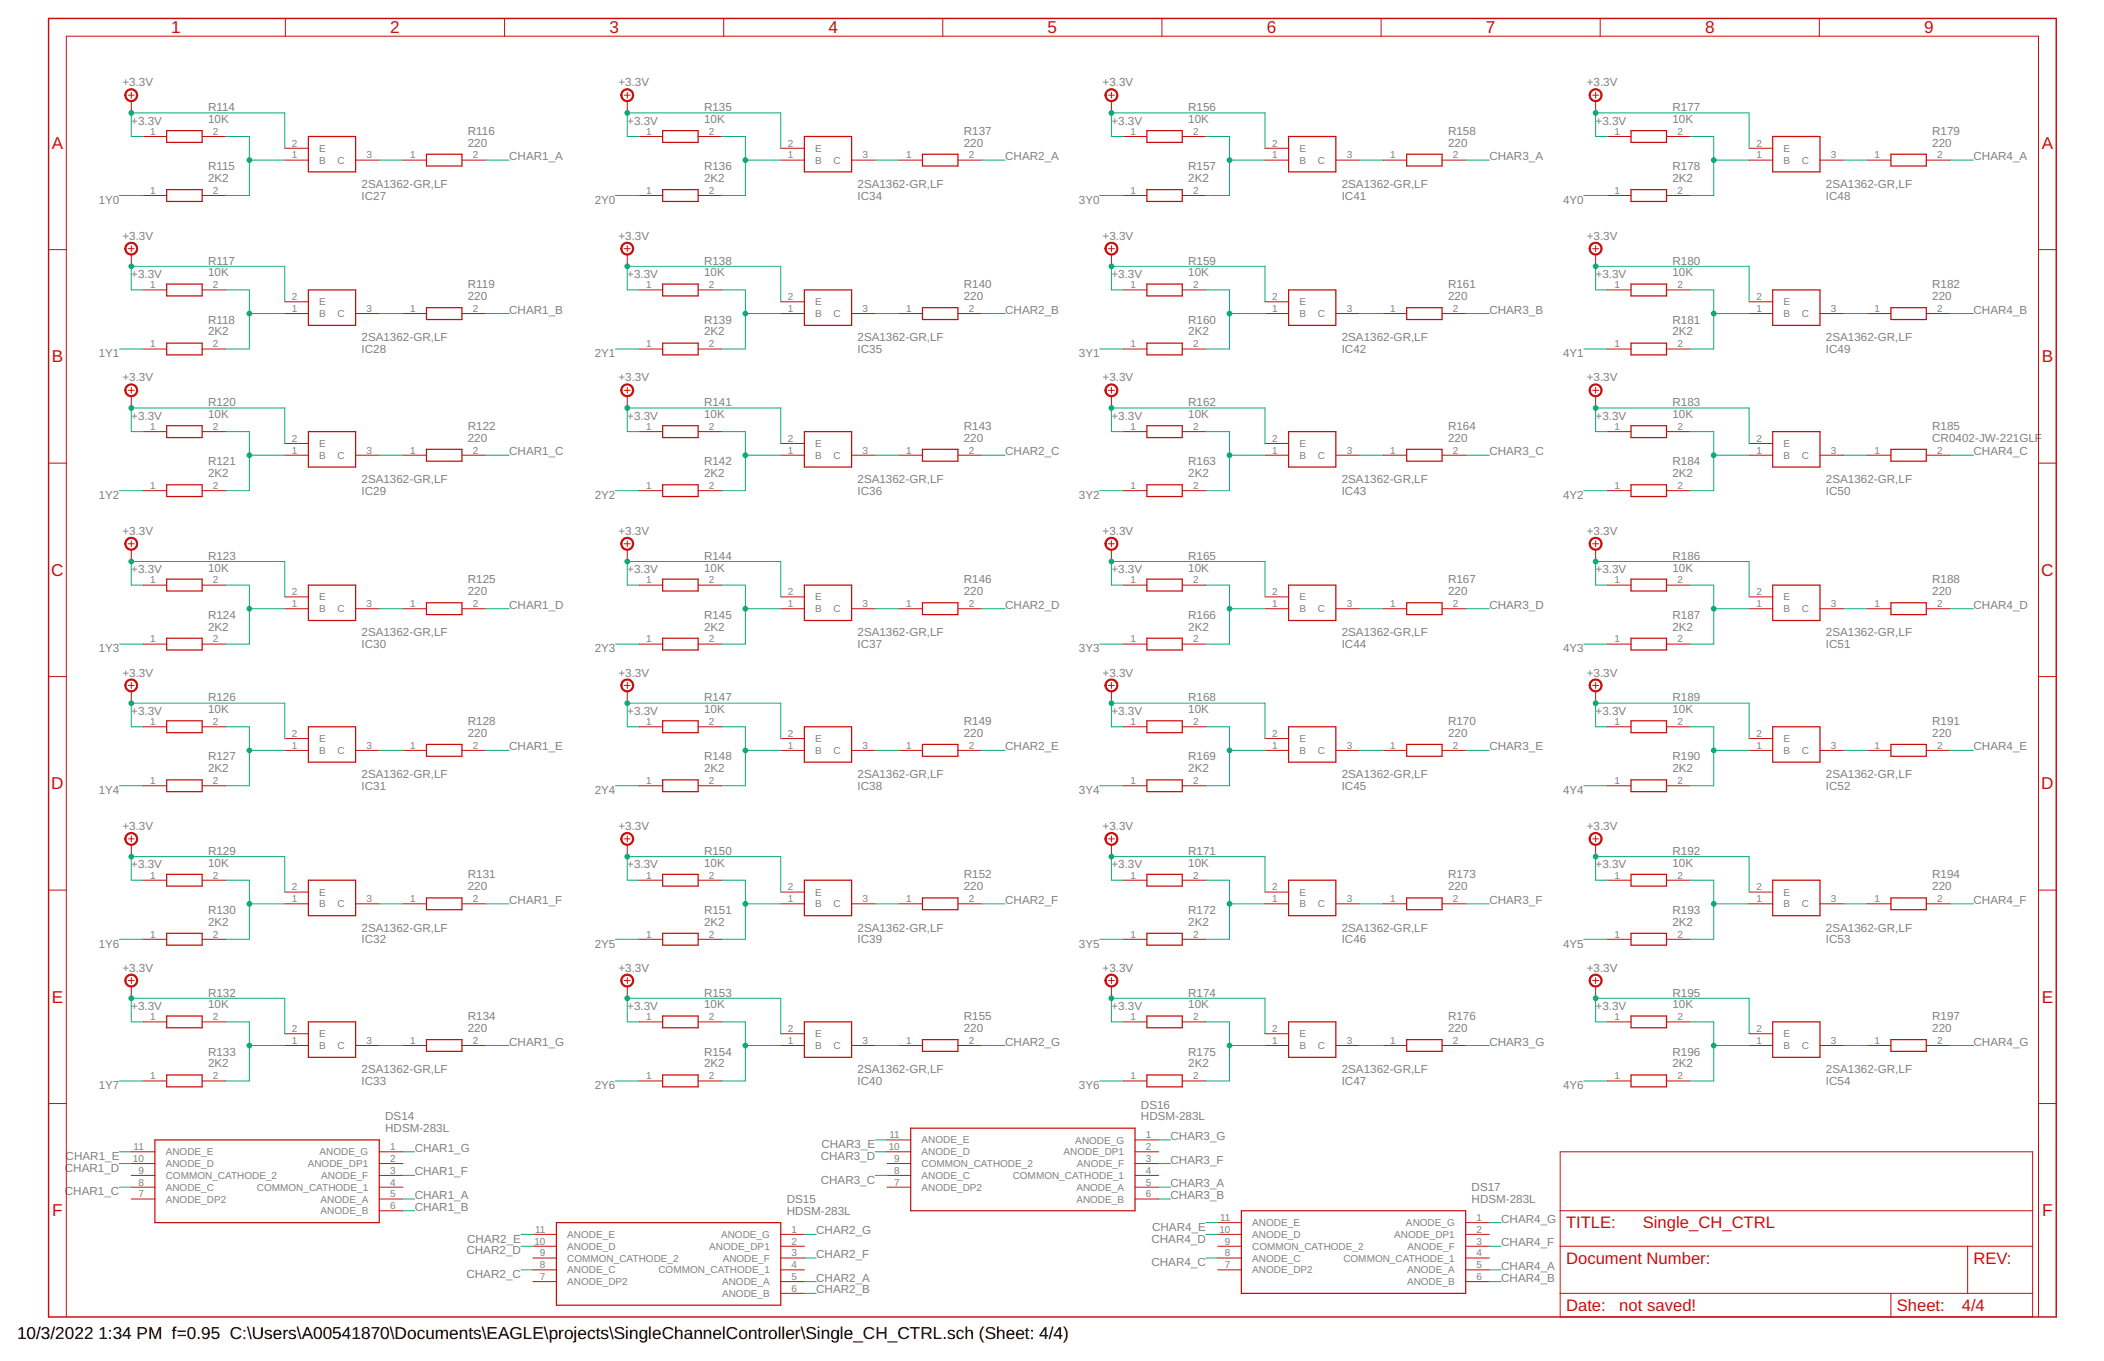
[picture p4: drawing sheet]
<svg xmlns="http://www.w3.org/2000/svg" width="432mm" height="279mm" viewBox="0 0 432 279" stroke-linecap="round" stroke-linejoin="round" font-family="sans-serif">
<defs><g id="words">
<g font-size="3.5" fill="#c90d0c">
<text x="35.1" y="6.9">1</text>
<text x="80.1" y="6.9">2</text>
<text x="125.1" y="6.9">3</text>
<text x="170" y="6.9">4</text>
<text x="215" y="6.9">5</text>
<text x="260" y="6.9">6</text>
<text x="305" y="6.9">7</text>
<text x="349.9" y="6.9">8</text>
<text x="394.9" y="6.9">9</text>
<text x="10.6" y="30.6">A</text>
<text x="419" y="30.6">A</text>
<text x="10.6" y="74.4">B</text>
<text x="419" y="74.4">B</text>
<text x="10.5" y="118.2">C</text>
<text x="418.9" y="118.2">C</text>
<text x="10.5" y="162.1">D</text>
<text x="418.9" y="162.1">D</text>
<text x="10.6" y="205.9">E</text>
<text x="419" y="205.9">E</text>
<text x="10.7" y="249.7">F</text>
<text x="419.1" y="249.7">F</text>
</g>
<g font-size="3.5">
<text x="3.5" y="274.9">10/3/2022</text>
<text x="20.2" y="274.9">1:34 PM f=0.95 C:\Users\A00541870\Documents\EAGLE\projects\SingleChannelController\Single_CH_CTRL.sch (Sheet: 4/4)</text>
</g>
<g font-size="3.4" fill="#c90d0c">
<text x="321.4" y="252.2">TITLE:</text>
<text x="337.2" y="252.2">Single_CH_CTRL</text>
<text x="321.4" y="259.5">Document Number:</text>
<text x="405" y="259.5">REV:</text>
<text x="321.4" y="269.2">Date:</text>
<text x="332.3" y="269.2">not saved!</text>
<text x="389.3" y="269.2">Sheet:</text>
<text x="402.6" y="269.2">4/4</text>
</g>
<g font-size="2.4" fill="#808080">
<text x="25.1" y="17.7">+3.3V</text>
<text x="126.9" y="17.7">+3.3V</text>
<text x="226.3" y="17.7">+3.3V</text>
<text x="325.7" y="17.7">+3.3V</text>
<text x="42.7" y="22.8">R114</text>
<text x="144.5" y="22.8">R135</text>
<text x="243.9" y="22.8">R156</text>
<text x="343.2" y="22.8">R177</text>
<text x="26.9" y="25.6">+3.3V</text>
<text x="42.7" y="25.2">10K</text>
<text x="96" y="27.7">R116</text>
<text x="128.7" y="25.6">+3.3V</text>
<text x="144.5" y="25.2">10K</text>
<text x="197.8" y="27.7">R137</text>
<text x="228.1" y="25.6">+3.3V</text>
<text x="243.9" y="25.2">10K</text>
<text x="297.2" y="27.7">R158</text>
<text x="327.5" y="25.6">+3.3V</text>
<text x="343.2" y="25.2">10K</text>
<text x="396.5" y="27.7">R179</text>
<text x="42.7" y="34.9">R115</text>
<text x="96" y="30.1">220</text>
<text x="104.5" y="32.9">CHAR1_A</text>
<text x="144.5" y="34.9">R136</text>
<text x="197.8" y="30.1">220</text>
<text x="206.3" y="32.9">CHAR2_A</text>
<text x="243.9" y="34.9">R157</text>
<text x="297.2" y="30.1">220</text>
<text x="305.7" y="32.9">CHAR3_A</text>
<text x="343.2" y="34.9">R178</text>
<text x="396.5" y="30.1">220</text>
<text x="405" y="32.9">CHAR4_A</text>
<text x="20.3" y="41.8">1Y0</text>
<text x="42.7" y="37.4">2K2</text>
<text x="74.2" y="38.6">2SA1362-GR,LF</text>
<text x="74.2" y="41">IC27</text>
<text x="122.1" y="41.8">2Y0</text>
<text x="144.5" y="37.4">2K2</text>
<text x="176" y="38.6">2SA1362-GR,LF</text>
<text x="176" y="41">IC34</text>
<text x="221.4" y="41.8">3Y0</text>
<text x="243.9" y="37.4">2K2</text>
<text x="275.4" y="38.6">2SA1362-GR,LF</text>
<text x="275.4" y="41">IC41</text>
<text x="320.8" y="41.8">4Y0</text>
<text x="343.2" y="37.4">2K2</text>
<text x="374.7" y="38.6">2SA1362-GR,LF</text>
<text x="374.7" y="41">IC48</text>
<text x="25.1" y="49.2">+3.3V</text>
<text x="126.9" y="49.2">+3.3V</text>
<text x="226.3" y="49.2">+3.3V</text>
<text x="325.7" y="49.2">+3.3V</text>
<text x="26.9" y="57.1">+3.3V</text>
<text x="42.7" y="56.7">10K</text>
<text x="42.7" y="54.3">R117</text>
<text x="96" y="59.2">R119</text>
<text x="128.7" y="57.1">+3.3V</text>
<text x="144.5" y="56.7">10K</text>
<text x="144.5" y="54.3">R138</text>
<text x="197.8" y="59.2">R140</text>
<text x="228.1" y="57.1">+3.3V</text>
<text x="243.9" y="56.7">10K</text>
<text x="243.9" y="54.3">R159</text>
<text x="297.2" y="59.2">R161</text>
<text x="327.5" y="57.1">+3.3V</text>
<text x="343.2" y="56.7">10K</text>
<text x="343.2" y="54.3">R180</text>
<text x="396.5" y="59.2">R182</text>
<text x="96" y="61.6">220</text>
<text x="104.5" y="64.4">CHAR1_B</text>
<text x="197.8" y="61.6">220</text>
<text x="206.3" y="64.4">CHAR2_B</text>
<text x="297.2" y="61.6">220</text>
<text x="305.7" y="64.4">CHAR3_B</text>
<text x="396.5" y="61.6">220</text>
<text x="405" y="64.4">CHAR4_B</text>
<text x="42.7" y="68.9">2K2</text>
<text x="42.7" y="66.4">R118</text>
<text x="74.2" y="70.1">2SA1362-GR,LF</text>
<text x="144.5" y="68.9">2K2</text>
<text x="144.5" y="66.4">R139</text>
<text x="176" y="70.1">2SA1362-GR,LF</text>
<text x="243.9" y="68.9">2K2</text>
<text x="243.9" y="66.4">R160</text>
<text x="275.4" y="70.1">2SA1362-GR,LF</text>
<text x="343.2" y="68.9">2K2</text>
<text x="343.2" y="66.4">R181</text>
<text x="374.7" y="70.1">2SA1362-GR,LF</text>
<text x="20.3" y="73.3">1Y1</text>
<text x="74.2" y="72.5">IC28</text>
<text x="122.1" y="73.3">2Y1</text>
<text x="176" y="72.5">IC35</text>
<text x="221.4" y="73.3">3Y1</text>
<text x="275.4" y="72.5">IC42</text>
<text x="320.8" y="73.3">4Y1</text>
<text x="374.7" y="72.5">IC49</text>
<text x="25.1" y="78.3">+3.3V</text>
<text x="42.7" y="83.4">R120</text>
<text x="126.9" y="78.3">+3.3V</text>
<text x="144.5" y="83.4">R141</text>
<text x="226.3" y="78.3">+3.3V</text>
<text x="243.9" y="83.4">R162</text>
<text x="325.7" y="78.3">+3.3V</text>
<text x="343.2" y="83.4">R183</text>
<text x="26.9" y="86.2">+3.3V</text>
<text x="42.7" y="85.8">10K</text>
<text x="96" y="88.2">R122</text>
<text x="128.7" y="86.2">+3.3V</text>
<text x="144.5" y="85.8">10K</text>
<text x="197.8" y="88.2">R143</text>
<text x="228.1" y="86.2">+3.3V</text>
<text x="243.9" y="85.8">10K</text>
<text x="297.2" y="88.2">R164</text>
<text x="327.5" y="86.2">+3.3V</text>
<text x="343.2" y="85.8">10K</text>
<text x="396.5" y="88.2">R185</text>
<text x="42.7" y="95.5">R121</text>
<text x="96" y="90.7">220</text>
<text x="104.5" y="93.5">CHAR1_C</text>
<text x="144.5" y="95.5">R142</text>
<text x="197.8" y="90.7">220</text>
<text x="206.3" y="93.5">CHAR2_C</text>
<text x="243.9" y="95.5">R163</text>
<text x="297.2" y="90.7">220</text>
<text x="305.7" y="93.5">CHAR3_C</text>
<text x="343.2" y="95.5">R184</text>
<text x="396.5" y="90.7">CR0402-JW-221GLF</text>
<text x="405" y="93.5">CHAR4_C</text>
<text x="42.7" y="97.9">2K2</text>
<text x="74.2" y="99.2">2SA1362-GR,LF</text>
<text x="74.2" y="101.6">IC29</text>
<text x="144.5" y="97.9">2K2</text>
<text x="176" y="99.2">2SA1362-GR,LF</text>
<text x="176" y="101.6">IC36</text>
<text x="243.9" y="97.9">2K2</text>
<text x="275.4" y="99.2">2SA1362-GR,LF</text>
<text x="275.4" y="101.6">IC43</text>
<text x="343.2" y="97.9">2K2</text>
<text x="374.7" y="99.2">2SA1362-GR,LF</text>
<text x="374.7" y="101.6">IC50</text>
<text x="20.3" y="102.4">1Y2</text>
<text x="122.1" y="102.4">2Y2</text>
<text x="221.4" y="102.4">3Y2</text>
<text x="320.8" y="102.4">4Y2</text>
<text x="25.1" y="109.8">+3.3V</text>
<text x="126.9" y="109.8">+3.3V</text>
<text x="226.3" y="109.8">+3.3V</text>
<text x="325.7" y="109.8">+3.3V</text>
<text x="26.9" y="117.7">+3.3V</text>
<text x="42.7" y="117.3">10K</text>
<text x="42.7" y="114.9">R123</text>
<text x="96" y="119.7">R125</text>
<text x="128.7" y="117.7">+3.3V</text>
<text x="144.5" y="117.3">10K</text>
<text x="144.5" y="114.9">R144</text>
<text x="197.8" y="119.7">R146</text>
<text x="228.1" y="117.7">+3.3V</text>
<text x="243.9" y="117.3">10K</text>
<text x="243.9" y="114.9">R165</text>
<text x="297.2" y="119.7">R167</text>
<text x="327.5" y="117.7">+3.3V</text>
<text x="343.2" y="117.3">10K</text>
<text x="343.2" y="114.9">R186</text>
<text x="396.5" y="119.7">R188</text>
<text x="96" y="122.2">220</text>
<text x="104.5" y="125">CHAR1_D</text>
<text x="197.8" y="122.2">220</text>
<text x="206.3" y="125">CHAR2_D</text>
<text x="297.2" y="122.2">220</text>
<text x="305.7" y="125">CHAR3_D</text>
<text x="396.5" y="122.2">220</text>
<text x="405" y="125">CHAR4_D</text>
<text x="42.7" y="129.4">2K2</text>
<text x="42.7" y="127">R124</text>
<text x="74.2" y="130.7">2SA1362-GR,LF</text>
<text x="144.5" y="129.4">2K2</text>
<text x="144.5" y="127">R145</text>
<text x="176" y="130.7">2SA1362-GR,LF</text>
<text x="243.9" y="129.4">2K2</text>
<text x="243.9" y="127">R166</text>
<text x="275.4" y="130.7">2SA1362-GR,LF</text>
<text x="343.2" y="129.4">2K2</text>
<text x="343.2" y="127">R187</text>
<text x="374.7" y="130.7">2SA1362-GR,LF</text>
<text x="20.3" y="133.9">1Y3</text>
<text x="74.2" y="133.1">IC30</text>
<text x="122.1" y="133.9">2Y3</text>
<text x="176" y="133.1">IC37</text>
<text x="221.4" y="133.9">3Y3</text>
<text x="275.4" y="133.1">IC44</text>
<text x="320.8" y="133.9">4Y3</text>
<text x="374.7" y="133.1">IC51</text>
<text x="25.1" y="138.9">+3.3V</text>
<text x="42.7" y="144">R126</text>
<text x="126.9" y="138.9">+3.3V</text>
<text x="144.5" y="144">R147</text>
<text x="226.3" y="138.9">+3.3V</text>
<text x="243.9" y="144">R168</text>
<text x="325.7" y="138.9">+3.3V</text>
<text x="343.2" y="144">R189</text>
<text x="26.9" y="146.8">+3.3V</text>
<text x="42.7" y="146.4">10K</text>
<text x="96" y="148.8">R128</text>
<text x="128.7" y="146.8">+3.3V</text>
<text x="144.5" y="146.4">10K</text>
<text x="197.8" y="148.8">R149</text>
<text x="228.1" y="146.8">+3.3V</text>
<text x="243.9" y="146.4">10K</text>
<text x="297.2" y="148.8">R170</text>
<text x="327.5" y="146.8">+3.3V</text>
<text x="343.2" y="146.4">10K</text>
<text x="396.5" y="148.8">R191</text>
<text x="96" y="151.3">220</text>
<text x="104.5" y="154">CHAR1_E</text>
<text x="197.8" y="151.3">220</text>
<text x="206.3" y="154">CHAR2_E</text>
<text x="297.2" y="151.3">220</text>
<text x="305.7" y="154">CHAR3_E</text>
<text x="396.5" y="151.3">220</text>
<text x="405" y="154">CHAR4_E</text>
<text x="42.7" y="158.5">2K2</text>
<text x="42.7" y="156.1">R127</text>
<text x="74.2" y="159.7">2SA1362-GR,LF</text>
<text x="144.5" y="158.5">2K2</text>
<text x="144.5" y="156.1">R148</text>
<text x="176" y="159.7">2SA1362-GR,LF</text>
<text x="243.9" y="158.5">2K2</text>
<text x="243.9" y="156.1">R169</text>
<text x="275.4" y="159.7">2SA1362-GR,LF</text>
<text x="343.2" y="158.5">2K2</text>
<text x="343.2" y="156.1">R190</text>
<text x="374.7" y="159.7">2SA1362-GR,LF</text>
<text x="20.3" y="163">1Y4</text>
<text x="74.2" y="162.2">IC31</text>
<text x="122.1" y="163">2Y4</text>
<text x="176" y="162.2">IC38</text>
<text x="221.4" y="163">3Y4</text>
<text x="275.4" y="162.2">IC45</text>
<text x="320.8" y="163">4Y4</text>
<text x="374.7" y="162.2">IC52</text>
<text x="25.1" y="170.4">+3.3V</text>
<text x="126.9" y="170.4">+3.3V</text>
<text x="226.3" y="170.4">+3.3V</text>
<text x="325.7" y="170.4">+3.3V</text>
<text x="26.9" y="178.3">+3.3V</text>
<text x="42.7" y="177.9">10K</text>
<text x="42.7" y="175.5">R129</text>
<text x="128.7" y="178.3">+3.3V</text>
<text x="144.5" y="177.9">10K</text>
<text x="144.5" y="175.5">R150</text>
<text x="228.1" y="178.3">+3.3V</text>
<text x="243.9" y="177.9">10K</text>
<text x="243.9" y="175.5">R171</text>
<text x="327.5" y="178.3">+3.3V</text>
<text x="343.2" y="177.9">10K</text>
<text x="343.2" y="175.5">R192</text>
<text x="96" y="182.8">220</text>
<text x="96" y="180.3">R131</text>
<text x="104.5" y="185.5">CHAR1_F</text>
<text x="197.8" y="182.8">220</text>
<text x="197.8" y="180.3">R152</text>
<text x="206.3" y="185.5">CHAR2_F</text>
<text x="297.2" y="182.8">220</text>
<text x="297.2" y="180.3">R173</text>
<text x="305.7" y="185.5">CHAR3_F</text>
<text x="396.5" y="182.8">220</text>
<text x="396.5" y="180.3">R194</text>
<text x="405" y="185.5">CHAR4_F</text>
<text x="42.7" y="190">2K2</text>
<text x="42.7" y="187.6">R130</text>
<text x="74.2" y="191.2">2SA1362-GR,LF</text>
<text x="144.5" y="190">2K2</text>
<text x="144.5" y="187.6">R151</text>
<text x="176" y="191.2">2SA1362-GR,LF</text>
<text x="243.9" y="190">2K2</text>
<text x="243.9" y="187.6">R172</text>
<text x="275.4" y="191.2">2SA1362-GR,LF</text>
<text x="343.2" y="190">2K2</text>
<text x="343.2" y="187.6">R193</text>
<text x="374.7" y="191.2">2SA1362-GR,LF</text>
<text x="20.3" y="194.5">1Y6</text>
<text x="74.2" y="193.7">IC32</text>
<text x="122.1" y="194.5">2Y5</text>
<text x="176" y="193.7">IC39</text>
<text x="221.4" y="194.5">3Y5</text>
<text x="275.4" y="193.7">IC46</text>
<text x="320.8" y="194.5">4Y5</text>
<text x="374.7" y="193.7">IC53</text>
<text x="25.1" y="199.5">+3.3V</text>
<text x="126.9" y="199.5">+3.3V</text>
<text x="226.3" y="199.5">+3.3V</text>
<text x="325.7" y="199.5">+3.3V</text>
<text x="26.9" y="207.4">+3.3V</text>
<text x="42.7" y="207">10K</text>
<text x="42.7" y="204.6">R132</text>
<text x="96" y="209.4">R134</text>
<text x="128.7" y="207.4">+3.3V</text>
<text x="144.5" y="207">10K</text>
<text x="144.5" y="204.6">R153</text>
<text x="197.8" y="209.4">R155</text>
<text x="228.1" y="207.4">+3.3V</text>
<text x="243.9" y="207">10K</text>
<text x="243.9" y="204.6">R174</text>
<text x="297.2" y="209.4">R176</text>
<text x="327.5" y="207.4">+3.3V</text>
<text x="343.2" y="207">10K</text>
<text x="343.2" y="204.6">R195</text>
<text x="396.5" y="209.4">R197</text>
<text x="96" y="211.8">220</text>
<text x="104.5" y="214.6">CHAR1_G</text>
<text x="197.8" y="211.8">220</text>
<text x="206.3" y="214.6">CHAR2_G</text>
<text x="297.2" y="211.8">220</text>
<text x="305.7" y="214.6">CHAR3_G</text>
<text x="396.5" y="211.8">220</text>
<text x="405" y="214.6">CHAR4_G</text>
<text x="42.7" y="219.1">2K2</text>
<text x="42.7" y="216.7">R133</text>
<text x="74.2" y="220.3">2SA1362-GR,LF</text>
<text x="144.5" y="219.1">2K2</text>
<text x="144.5" y="216.7">R154</text>
<text x="176" y="220.3">2SA1362-GR,LF</text>
<text x="243.9" y="219.1">2K2</text>
<text x="243.9" y="216.7">R175</text>
<text x="275.4" y="220.3">2SA1362-GR,LF</text>
<text x="343.2" y="219.1">2K2</text>
<text x="343.2" y="216.7">R196</text>
<text x="374.7" y="220.3">2SA1362-GR,LF</text>
<text x="20.3" y="223.6">1Y7</text>
<text x="74.2" y="222.7">IC33</text>
<text x="122.1" y="223.6">2Y6</text>
<text x="176" y="222.7">IC40</text>
<text x="221.4" y="223.6">3Y6</text>
<text x="234.2" y="227.6">DS16</text>
<text x="275.4" y="222.7">IC47</text>
<text x="320.8" y="223.6">4Y6</text>
<text x="374.7" y="222.7">IC54</text>
<text x="79" y="232.4">HDSM-283L</text>
<text x="79" y="230">DS14</text>
<text x="234.2" y="230">HDSM-283L</text>
<text x="13.5" y="238.1">CHAR1_E</text>
<text x="85.1" y="236.4">CHAR1_G</text>
<text x="168.4" y="238.1">CHAR3_D</text>
<text x="168.6" y="235.7">CHAR3_E</text>
<text x="240.2" y="238.9">CHAR3_F</text>
<text x="240.2" y="234">CHAR3_G</text>
<text x="13.3" y="245.4">CHAR1_C</text>
<text x="13.3" y="240.6">CHAR1_D</text>
<text x="85.1" y="241.3">CHAR1_F</text>
<text x="168.4" y="243">CHAR3_C</text>
<text x="240.2" y="243.7">CHAR3_A</text>
<text x="302" y="244.6">DS17</text>
<text x="85.1" y="246.1">CHAR1_A</text>
<text x="85.1" y="248.6">CHAR1_B</text>
<text x="161.4" y="249.4">HDSM-283L</text>
<text x="161.4" y="247">DS15</text>
<text x="240.2" y="246.1">CHAR3_B</text>
<text x="302" y="247">HDSM-283L</text>
<text x="308.1" y="251">CHAR4_G</text>
<text x="95.7" y="257.5">CHAR2_D</text>
<text x="95.9" y="255.1">CHAR2_E</text>
<text x="167.5" y="253.4">CHAR2_G</text>
<text x="236.3" y="255.1">CHAR4_D</text>
<text x="236.4" y="252.7">CHAR4_E</text>
<text x="308.1" y="255.8">CHAR4_F</text>
<text x="95.7" y="262.4">CHAR2_C</text>
<text x="167.5" y="263.1">CHAR2_A</text>
<text x="167.5" y="258.3">CHAR2_F</text>
<text x="236.3" y="259.9">CHAR4_C</text>
<text x="308.1" y="260.7">CHAR4_A</text>
<text x="308.1" y="263.1">CHAR4_B</text>
<text x="167.5" y="265.5">CHAR2_B</text>
</g>
<g font-size="2.1" fill="#808080">
<text x="30.8" y="27.7">1</text>
<text x="43.7" y="27.7">2</text>
<text x="132.6" y="27.7">1</text>
<text x="145.5" y="27.7">2</text>
<text x="232" y="27.7">1</text>
<text x="244.9" y="27.7">2</text>
<text x="331.4" y="27.7">1</text>
<text x="344.2" y="27.7">2</text>
<text x="59.9" y="32.5">1</text>
<text x="59.9" y="30.1">2</text>
<text x="65.5" y="33.6">B</text>
<text x="65.5" y="31.2">E</text>
<text x="69.3" y="33.6">C</text>
<text x="75.2" y="32.5">3</text>
<text x="84.2" y="32.5">1</text>
<text x="97" y="32.5">2</text>
<text x="161.7" y="32.5">1</text>
<text x="161.7" y="30.1">2</text>
<text x="167.3" y="33.6">B</text>
<text x="167.3" y="31.2">E</text>
<text x="171.1" y="33.6">C</text>
<text x="177" y="32.5">3</text>
<text x="185.9" y="32.5">1</text>
<text x="198.8" y="32.5">2</text>
<text x="261.1" y="32.5">1</text>
<text x="261.1" y="30.1">2</text>
<text x="266.7" y="33.6">B</text>
<text x="266.7" y="31.2">E</text>
<text x="270.4" y="33.6">C</text>
<text x="276.4" y="32.5">3</text>
<text x="285.3" y="32.5">1</text>
<text x="298.2" y="32.5">2</text>
<text x="360.5" y="32.5">1</text>
<text x="360.5" y="30.1">2</text>
<text x="366.1" y="33.6">B</text>
<text x="366.1" y="31.2">E</text>
<text x="369.8" y="33.6">C</text>
<text x="375.7" y="32.5">3</text>
<text x="384.7" y="32.5">1</text>
<text x="397.6" y="32.5">2</text>
<text x="30.8" y="39.8">1</text>
<text x="43.7" y="39.8">2</text>
<text x="132.6" y="39.8">1</text>
<text x="145.5" y="39.8">2</text>
<text x="232" y="39.8">1</text>
<text x="244.9" y="39.8">2</text>
<text x="331.4" y="39.8">1</text>
<text x="344.2" y="39.8">2</text>
<text x="30.8" y="59.2">1</text>
<text x="43.7" y="59.2">2</text>
<text x="132.6" y="59.2">1</text>
<text x="145.5" y="59.2">2</text>
<text x="232" y="59.2">1</text>
<text x="244.9" y="59.2">2</text>
<text x="331.4" y="59.2">1</text>
<text x="344.2" y="59.2">2</text>
<text x="59.9" y="64">1</text>
<text x="59.9" y="61.6">2</text>
<text x="65.5" y="65.1">B</text>
<text x="65.5" y="62.7">E</text>
<text x="69.3" y="65.1">C</text>
<text x="75.2" y="64">3</text>
<text x="84.2" y="64">1</text>
<text x="97" y="64">2</text>
<text x="161.7" y="64">1</text>
<text x="161.7" y="61.6">2</text>
<text x="167.3" y="65.1">B</text>
<text x="167.3" y="62.7">E</text>
<text x="171.1" y="65.1">C</text>
<text x="177" y="64">3</text>
<text x="185.9" y="64">1</text>
<text x="198.8" y="64">2</text>
<text x="261.1" y="64">1</text>
<text x="261.1" y="61.6">2</text>
<text x="266.7" y="65.1">B</text>
<text x="266.7" y="62.7">E</text>
<text x="270.4" y="65.1">C</text>
<text x="276.4" y="64">3</text>
<text x="285.3" y="64">1</text>
<text x="298.2" y="64">2</text>
<text x="360.5" y="64">1</text>
<text x="360.5" y="61.6">2</text>
<text x="366.1" y="65.1">B</text>
<text x="366.1" y="62.7">E</text>
<text x="369.8" y="65.1">C</text>
<text x="375.7" y="64">3</text>
<text x="384.7" y="64">1</text>
<text x="397.6" y="64">2</text>
<text x="30.8" y="71.3">1</text>
<text x="43.7" y="71.3">2</text>
<text x="132.6" y="71.3">1</text>
<text x="145.5" y="71.3">2</text>
<text x="232" y="71.3">1</text>
<text x="244.9" y="71.3">2</text>
<text x="331.4" y="71.3">1</text>
<text x="344.2" y="71.3">2</text>
<text x="30.8" y="88.3">1</text>
<text x="43.7" y="88.3">2</text>
<text x="132.6" y="88.3">1</text>
<text x="145.5" y="88.3">2</text>
<text x="232" y="88.3">1</text>
<text x="244.9" y="88.3">2</text>
<text x="331.4" y="88.3">1</text>
<text x="344.2" y="88.3">2</text>
<text x="59.9" y="93.1">1</text>
<text x="59.9" y="90.7">2</text>
<text x="65.5" y="94.2">B</text>
<text x="65.5" y="91.8">E</text>
<text x="69.3" y="94.2">C</text>
<text x="75.2" y="93.1">3</text>
<text x="84.2" y="93.1">1</text>
<text x="97" y="93.1">2</text>
<text x="161.7" y="93.1">1</text>
<text x="161.7" y="90.7">2</text>
<text x="167.3" y="94.2">B</text>
<text x="167.3" y="91.8">E</text>
<text x="171.1" y="94.2">C</text>
<text x="177" y="93.1">3</text>
<text x="185.9" y="93.1">1</text>
<text x="198.8" y="93.1">2</text>
<text x="261.1" y="93.1">1</text>
<text x="261.1" y="90.7">2</text>
<text x="266.7" y="94.2">B</text>
<text x="266.7" y="91.8">E</text>
<text x="270.4" y="94.2">C</text>
<text x="276.4" y="93.1">3</text>
<text x="285.3" y="93.1">1</text>
<text x="298.2" y="93.1">2</text>
<text x="360.5" y="93.1">1</text>
<text x="360.5" y="90.7">2</text>
<text x="366.1" y="94.2">B</text>
<text x="366.1" y="91.8">E</text>
<text x="369.8" y="94.2">C</text>
<text x="375.7" y="93.1">3</text>
<text x="384.7" y="93.1">1</text>
<text x="397.6" y="93.1">2</text>
<text x="30.8" y="100.4">1</text>
<text x="43.7" y="100.4">2</text>
<text x="132.6" y="100.4">1</text>
<text x="145.5" y="100.4">2</text>
<text x="232" y="100.4">1</text>
<text x="244.9" y="100.4">2</text>
<text x="331.4" y="100.4">1</text>
<text x="344.2" y="100.4">2</text>
<text x="30.8" y="119.8">1</text>
<text x="43.7" y="119.8">2</text>
<text x="132.6" y="119.8">1</text>
<text x="145.5" y="119.8">2</text>
<text x="232" y="119.8">1</text>
<text x="244.9" y="119.8">2</text>
<text x="331.4" y="119.8">1</text>
<text x="344.2" y="119.8">2</text>
<text x="59.9" y="124.6">1</text>
<text x="59.9" y="122.2">2</text>
<text x="65.5" y="125.7">B</text>
<text x="65.5" y="123.3">E</text>
<text x="69.3" y="125.7">C</text>
<text x="75.2" y="124.6">3</text>
<text x="84.2" y="124.6">1</text>
<text x="97" y="124.6">2</text>
<text x="161.7" y="124.6">1</text>
<text x="161.7" y="122.2">2</text>
<text x="167.3" y="125.7">B</text>
<text x="167.3" y="123.3">E</text>
<text x="171.1" y="125.7">C</text>
<text x="177" y="124.6">3</text>
<text x="185.9" y="124.6">1</text>
<text x="198.8" y="124.6">2</text>
<text x="261.1" y="124.6">1</text>
<text x="261.1" y="122.2">2</text>
<text x="266.7" y="125.7">B</text>
<text x="266.7" y="123.3">E</text>
<text x="270.4" y="125.7">C</text>
<text x="276.4" y="124.6">3</text>
<text x="285.3" y="124.6">1</text>
<text x="298.2" y="124.6">2</text>
<text x="360.5" y="124.6">1</text>
<text x="360.5" y="122.2">2</text>
<text x="366.1" y="125.7">B</text>
<text x="366.1" y="123.3">E</text>
<text x="369.8" y="125.7">C</text>
<text x="375.7" y="124.6">3</text>
<text x="384.7" y="124.6">1</text>
<text x="397.6" y="124.6">2</text>
<text x="30.8" y="131.9">1</text>
<text x="43.7" y="131.9">2</text>
<text x="132.6" y="131.9">1</text>
<text x="145.5" y="131.9">2</text>
<text x="232" y="131.9">1</text>
<text x="244.9" y="131.9">2</text>
<text x="331.4" y="131.9">1</text>
<text x="344.2" y="131.9">2</text>
<text x="30.8" y="148.9">1</text>
<text x="43.7" y="148.9">2</text>
<text x="132.6" y="148.9">1</text>
<text x="145.5" y="148.9">2</text>
<text x="232" y="148.9">1</text>
<text x="244.9" y="148.9">2</text>
<text x="331.4" y="148.9">1</text>
<text x="344.2" y="148.9">2</text>
<text x="59.9" y="153.7">1</text>
<text x="59.9" y="151.3">2</text>
<text x="65.5" y="154.8">B</text>
<text x="65.5" y="152.4">E</text>
<text x="69.3" y="154.8">C</text>
<text x="75.2" y="153.7">3</text>
<text x="84.2" y="153.7">1</text>
<text x="97" y="153.7">2</text>
<text x="161.7" y="153.7">1</text>
<text x="161.7" y="151.3">2</text>
<text x="167.3" y="154.8">B</text>
<text x="167.3" y="152.4">E</text>
<text x="171.1" y="154.8">C</text>
<text x="177" y="153.7">3</text>
<text x="185.9" y="153.7">1</text>
<text x="198.8" y="153.7">2</text>
<text x="261.1" y="153.7">1</text>
<text x="261.1" y="151.3">2</text>
<text x="266.7" y="154.8">B</text>
<text x="266.7" y="152.4">E</text>
<text x="270.4" y="154.8">C</text>
<text x="276.4" y="153.7">3</text>
<text x="285.3" y="153.7">1</text>
<text x="298.2" y="153.7">2</text>
<text x="360.5" y="153.7">1</text>
<text x="360.5" y="151.3">2</text>
<text x="366.1" y="154.8">B</text>
<text x="366.1" y="152.4">E</text>
<text x="369.8" y="154.8">C</text>
<text x="375.7" y="153.7">3</text>
<text x="384.7" y="153.7">1</text>
<text x="397.6" y="153.7">2</text>
<text x="30.8" y="161">1</text>
<text x="43.7" y="161">2</text>
<text x="132.6" y="161">1</text>
<text x="145.5" y="161">2</text>
<text x="232" y="161">1</text>
<text x="244.9" y="161">2</text>
<text x="331.4" y="161">1</text>
<text x="344.2" y="161">2</text>
<text x="30.8" y="180.4">1</text>
<text x="43.7" y="180.4">2</text>
<text x="59.9" y="185.2">1</text>
<text x="59.9" y="182.8">2</text>
<text x="65.5" y="183.9">E</text>
<text x="75.2" y="185.2">3</text>
<text x="84.2" y="185.2">1</text>
<text x="97" y="185.2">2</text>
<text x="132.6" y="180.4">1</text>
<text x="145.5" y="180.4">2</text>
<text x="161.7" y="185.2">1</text>
<text x="161.7" y="182.8">2</text>
<text x="167.3" y="183.9">E</text>
<text x="177" y="185.2">3</text>
<text x="185.9" y="185.2">1</text>
<text x="198.8" y="185.2">2</text>
<text x="232" y="180.4">1</text>
<text x="244.9" y="180.4">2</text>
<text x="261.1" y="185.2">1</text>
<text x="261.1" y="182.8">2</text>
<text x="266.7" y="183.9">E</text>
<text x="276.4" y="185.2">3</text>
<text x="285.3" y="185.2">1</text>
<text x="298.2" y="185.2">2</text>
<text x="331.4" y="180.4">1</text>
<text x="344.2" y="180.4">2</text>
<text x="360.5" y="185.2">1</text>
<text x="360.5" y="182.8">2</text>
<text x="366.1" y="183.9">E</text>
<text x="375.7" y="185.2">3</text>
<text x="384.7" y="185.2">1</text>
<text x="397.6" y="185.2">2</text>
<text x="65.5" y="186.3">B</text>
<text x="69.3" y="186.3">C</text>
<text x="167.3" y="186.3">B</text>
<text x="171.1" y="186.3">C</text>
<text x="266.7" y="186.3">B</text>
<text x="270.4" y="186.3">C</text>
<text x="366.1" y="186.3">B</text>
<text x="369.8" y="186.3">C</text>
<text x="30.8" y="192.5">1</text>
<text x="43.7" y="192.5">2</text>
<text x="132.6" y="192.5">1</text>
<text x="145.5" y="192.5">2</text>
<text x="232" y="192.5">1</text>
<text x="244.9" y="192.5">2</text>
<text x="331.4" y="192.5">1</text>
<text x="344.2" y="192.5">2</text>
<text x="30.8" y="209.4">1</text>
<text x="43.7" y="209.4">2</text>
<text x="132.6" y="209.4">1</text>
<text x="145.5" y="209.4">2</text>
<text x="232" y="209.4">1</text>
<text x="244.9" y="209.4">2</text>
<text x="331.4" y="209.4">1</text>
<text x="344.2" y="209.4">2</text>
<text x="59.9" y="214.3">1</text>
<text x="59.9" y="211.9">2</text>
<text x="65.5" y="215.4">B</text>
<text x="65.5" y="212.9">E</text>
<text x="69.3" y="215.4">C</text>
<text x="75.2" y="214.3">3</text>
<text x="84.2" y="214.3">1</text>
<text x="97" y="214.3">2</text>
<text x="161.7" y="214.3">1</text>
<text x="161.7" y="211.9">2</text>
<text x="167.3" y="215.4">B</text>
<text x="167.3" y="212.9">E</text>
<text x="171.1" y="215.4">C</text>
<text x="177" y="214.3">3</text>
<text x="185.9" y="214.3">1</text>
<text x="198.8" y="214.3">2</text>
<text x="261.1" y="214.3">1</text>
<text x="261.1" y="211.9">2</text>
<text x="266.7" y="215.4">B</text>
<text x="266.7" y="212.9">E</text>
<text x="270.4" y="215.4">C</text>
<text x="276.4" y="214.3">3</text>
<text x="285.3" y="214.3">1</text>
<text x="298.2" y="214.3">2</text>
<text x="360.5" y="214.3">1</text>
<text x="360.5" y="211.9">2</text>
<text x="366.1" y="215.4">B</text>
<text x="366.1" y="212.9">E</text>
<text x="369.8" y="215.4">C</text>
<text x="375.7" y="214.3">3</text>
<text x="384.7" y="214.3">1</text>
<text x="397.6" y="214.3">2</text>
<text x="30.8" y="221.6">1</text>
<text x="43.7" y="221.6">2</text>
<text x="132.6" y="221.6">1</text>
<text x="145.5" y="221.6">2</text>
<text x="232" y="221.6">1</text>
<text x="244.9" y="221.6">2</text>
<text x="331.4" y="221.6">1</text>
<text x="344.2" y="221.6">2</text>
<text x="182.5" y="233.7">11</text>
<text x="235.2" y="233.7">1</text>
<text x="27.3" y="238.5">10</text>
<text x="27.4" y="236.1">11</text>
<text x="34" y="239.6">ANODE_D</text>
<text x="34" y="237.2">ANODE_E</text>
<text x="63.2" y="239.6">ANODE_DP1</text>
<text x="65.6" y="237.2">ANODE_G</text>
<text x="80.1" y="236.1">1</text>
<text x="80.1" y="238.5">2</text>
<text x="182.4" y="236.1">10</text>
<text x="183.5" y="238.5">9</text>
<text x="189.1" y="239.6">COMMON_CATHODE_2</text>
<text x="189.1" y="237.2">ANODE_D</text>
<text x="189.1" y="234.7">ANODE_E</text>
<text x="218.3" y="237.2">ANODE_DP1</text>
<text x="220.7" y="234.8">ANODE_G</text>
<text x="221" y="239.6">ANODE_F</text>
<text x="235.2" y="236.1">2</text>
<text x="235.2" y="238.5">3</text>
<text x="28.4" y="245.8">7</text>
<text x="28.4" y="243.4">8</text>
<text x="28.4" y="241">9</text>
<text x="34" y="244.4">ANODE_C</text>
<text x="34" y="242">COMMON_CATHODE_2</text>
<text x="52.7" y="244.4">COMMON_CATHODE_1</text>
<text x="65.9" y="242">ANODE_F</text>
<text x="80.1" y="241">3</text>
<text x="80.1" y="243.4">4</text>
<text x="80.1" y="245.8">5</text>
<text x="183.5" y="243.4">7</text>
<text x="183.5" y="241">8</text>
<text x="189.1" y="244.4">ANODE_DP2</text>
<text x="189.1" y="242">ANODE_C</text>
<text x="207.8" y="242">COMMON_CATHODE_1</text>
<text x="220.9" y="244.4">ANODE_A</text>
<text x="235.2" y="241">4</text>
<text x="235.2" y="243.4">5</text>
<text x="235.2" y="245.8">6</text>
<text x="34" y="246.9">ANODE_DP2</text>
<text x="65.8" y="246.9">ANODE_A</text>
<text x="65.8" y="249.3">ANODE_B</text>
<text x="80.1" y="248.2">6</text>
<text x="220.9" y="246.9">ANODE_B</text>
<text x="250.4" y="250.6">11</text>
<text x="257" y="251.7">ANODE_E</text>
<text x="288.5" y="251.7">ANODE_G</text>
<text x="303" y="250.6">1</text>
<text x="109.7" y="255.5">10</text>
<text x="109.8" y="253.1">11</text>
<text x="110.8" y="257.9">9</text>
<text x="116.4" y="256.6">ANODE_D</text>
<text x="116.4" y="254.1">ANODE_E</text>
<text x="145.6" y="256.6">ANODE_DP1</text>
<text x="148" y="254.1">ANODE_G</text>
<text x="162.5" y="253.1">1</text>
<text x="162.5" y="255.5">2</text>
<text x="162.5" y="257.9">3</text>
<text x="250.2" y="253.1">10</text>
<text x="251.4" y="257.9">8</text>
<text x="251.4" y="255.5">9</text>
<text x="257" y="256.6">COMMON_CATHODE_2</text>
<text x="257" y="254.1">ANODE_D</text>
<text x="286.1" y="254.1">ANODE_DP1</text>
<text x="288.9" y="256.6">ANODE_F</text>
<text x="303" y="253.1">2</text>
<text x="303" y="255.5">3</text>
<text x="303" y="257.9">4</text>
<text x="110.8" y="262.8">7</text>
<text x="110.8" y="260.3">8</text>
<text x="116.4" y="263.8">ANODE_DP2</text>
<text x="116.4" y="261.4">ANODE_C</text>
<text x="116.4" y="259">COMMON_CATHODE_2</text>
<text x="135.1" y="261.4">COMMON_CATHODE_1</text>
<text x="148.2" y="263.8">ANODE_A</text>
<text x="148.3" y="259">ANODE_F</text>
<text x="162.5" y="260.3">4</text>
<text x="162.5" y="262.8">5</text>
<text x="251.4" y="260.3">7</text>
<text x="257" y="261.4">ANODE_DP2</text>
<text x="257" y="259">ANODE_C</text>
<text x="275.7" y="259">COMMON_CATHODE_1</text>
<text x="288.8" y="261.4">ANODE_A</text>
<text x="288.8" y="263.8">ANODE_B</text>
<text x="303" y="260.3">5</text>
<text x="303" y="262.8">6</text>
<text x="148.2" y="266.3">ANODE_B</text>
<text x="162.5" y="265.2">6</text>
</g>
</g></defs>
<path d="M10 3.8h412v266.6h-412z" fill="none" stroke="#c90d0c" stroke-width=".3"/>
<g fill="none" stroke="#c90d0c" stroke-width=".21">
<path d="M26.3 19.5h1.2M26.9 18.9v1.3M58.6 3.8v3.6M103.5 3.8v3.6M128.1 19.5h1.2M128.7 18.9v1.3M148.5 3.8v3.6M193.5 3.8v3.6M227.5 19.5h1.2M228.1 18.9v1.3M238.5 3.8v3.6M283.4 3.8v3.6"/>
<path d="M326.9 19.5h1.2M327.5 18.9v1.3M328.4 3.8v3.6M373.4 3.8v3.6M26.9 20.7v2.5M29.4 28h4.8M41.5 28h4.8M58.4 32.9h4.9M58.4 30.4h4.9M73 32.9h4.8M82.7 32.9h4.8M94.8 32.9h4.9"/>
<path d="M128.7 20.7v2.5M131.1 28h4.9M143.3 28h4.8M160.2 32.9h4.9M160.2 30.4h4.9M174.8 32.9h4.8M184.5 32.9h4.8M196.6 32.9h4.8M228.1 20.7v2.5M230.5 28h4.9M242.6 28h4.9M259.6 32.9h4.9"/>
<path d="M259.6 30.4h4.9M274.2 32.9h4.8M283.8 32.9h4.9M296 32.9h4.8M327.5 20.7v2.5M329.9 28h4.8M342 28h4.9M359 32.9h4.8M359 30.4h4.8M373.5 32.9h4.9M383.2 32.9h4.9M395.3 32.9h4.9"/>
<path d="M10 51.2h3.6M26.3 51.1h1.2M26.9 50.4v1.2M26.9 52.3v2.4M29.4 40.1h4.8M29.4 59.5h4.8M41.5 40.1h4.8M41.5 59.5h4.8M128.1 51.1h1.2M128.7 50.4v1.2M128.7 52.3v2.4M131.1 40.1h4.9"/>
<path d="M131.1 59.5h4.9M143.3 40.1h4.8M143.3 59.5h4.8M227.5 51.1h1.2M228.1 50.4v1.2M228.1 52.3v2.4M230.5 40.1h4.9M230.5 59.5h4.9M242.6 40.1h4.9M242.6 59.5h4.9M326.9 51.1h1.2M327.5 50.4v1.2"/>
<path d="M327.5 52.3v2.4M329.9 40.1h4.8M329.9 59.5h4.8M342 40.1h4.9M342 59.5h4.9M418.4 51.2h3.6M26.9 79.5v1.2M29.4 71.6h4.8M41.5 71.6h4.8M58.4 64.4h4.9M58.4 62h4.9M73 64.4h4.8"/>
<path d="M82.7 64.4h4.8M94.8 64.4h4.9M128.7 79.5v1.2M131.1 71.6h4.9M143.3 71.6h4.8M160.2 64.4h4.9M160.2 62h4.9M174.8 64.4h4.8M184.5 64.4h4.8M196.6 64.4h4.8M228.1 79.5v1.2M230.5 71.6h4.9"/>
<path d="M242.6 71.6h4.9M259.6 64.4h4.9M259.6 62h4.9M274.2 64.4h4.8M283.8 64.4h4.9M296 64.4h4.8M327.5 79.5v1.2M329.9 71.6h4.8M342 71.6h4.9M359 64.4h4.8M359 62h4.8M373.5 64.4h4.9"/>
<path d="M383.2 64.4h4.9M395.3 64.4h4.9M10 95.1h3.6M26.3 80.1h1.2M26.9 81.3v2.5M29.4 88.6h4.8M41.5 88.6h4.8M58.4 93.5h4.9M58.4 91h4.9M73 93.5h4.8M82.7 93.5h4.8M94.8 93.5h4.9"/>
<path d="M128.1 80.1h1.2M128.7 81.3v2.5M131.1 88.6h4.9M143.3 88.6h4.8M160.2 93.5h4.9M160.2 91h4.9M174.8 93.5h4.8M184.5 93.5h4.8M196.6 93.5h4.8M227.5 80.1h1.2M228.1 81.3v2.5M230.5 88.6h4.9"/>
<path d="M242.6 88.6h4.9M259.6 93.5h4.9M259.6 91h4.9M274.2 93.5h4.8M283.8 93.5h4.9M296 93.5h4.8M326.9 80.1h1.2M327.5 81.3v2.5M329.9 88.6h4.8M342 88.6h4.9M359 93.5h4.8M359 91h4.8"/>
<path d="M373.5 93.5h4.9M383.2 93.5h4.9M395.3 93.5h4.9M418.4 95.1h3.6M26.3 111.6h1.2M26.9 111v1.2M26.9 112.8v2.5M29.4 100.7h4.8M41.5 100.7h4.8M128.1 111.6h1.2M128.7 111v1.2M128.7 112.8v2.5"/>
<path d="M131.1 100.7h4.9M143.3 100.7h4.8M227.5 111.6h1.2M228.1 111v1.2M228.1 112.8v2.5M230.5 100.7h4.9M242.6 100.7h4.9M326.9 111.6h1.2M327.5 111v1.2M327.5 112.8v2.5M329.9 100.7h4.8M342 100.7h4.9"/>
<path d="M10 138.9h3.6M29.4 120.1h4.8M29.4 132.2h4.8M41.5 120.1h4.8M41.5 132.2h4.8M58.4 125h4.9M58.4 122.5h4.9M73 125h4.8M82.7 125h4.8M94.8 125h4.9M131.1 120.1h4.9M131.1 132.2h4.9"/>
<path d="M143.3 120.1h4.8M143.3 132.2h4.8M160.2 125h4.9M160.2 122.5h4.9M174.8 125h4.8M184.5 125h4.8M196.6 125h4.8M230.5 120.1h4.9M230.5 132.2h4.9M242.6 120.1h4.9M242.6 132.2h4.9M259.6 125h4.9"/>
<path d="M259.6 122.5h4.9M274.2 125h4.8M283.8 125h4.9M296 125h4.8M329.9 120.1h4.8M329.9 132.2h4.8M342 120.1h4.9M342 132.2h4.9M359 125h4.8M359 122.5h4.8M373.5 125h4.9M383.2 125h4.9"/>
<path d="M395.3 125h4.9M418.4 138.9h3.6M26.3 140.7h1.2M26.9 140.1v1.2M26.9 141.9v2.5M29.4 149.2h4.8M41.5 149.2h4.8M58.4 154.1h4.9M58.4 151.6h4.9M73 154.1h4.8M82.7 154.1h4.8M94.8 154.1h4.9"/>
<path d="M128.1 140.7h1.2M128.7 140.1v1.2M128.7 141.9v2.5M131.1 149.2h4.9M143.3 149.2h4.8M160.2 154.1h4.9M160.2 151.6h4.9M174.8 154.1h4.8M184.5 154.1h4.8M196.6 154.1h4.8M227.5 140.7h1.2M228.1 140.1v1.2"/>
<path d="M228.1 141.9v2.5M230.5 149.2h4.9M242.6 149.2h4.9M259.6 154.1h4.9M259.6 151.6h4.9M274.2 154.1h4.8M283.8 154.1h4.9M296 154.1h4.8M326.9 140.7h1.2M327.5 140.1v1.2M327.5 141.9v2.5M329.9 149.2h4.8"/>
<path d="M342 149.2h4.9M359 154.1h4.8M359 151.6h4.8M373.5 154.1h4.9M383.2 154.1h4.9M395.3 154.1h4.9M26.3 172.2h1.2M26.9 171.6v1.2M26.9 173.4v2.5M29.4 161.3h4.8M41.5 161.3h4.8M128.1 172.2h1.2"/>
<path d="M128.7 171.6v1.2M128.7 173.4v2.5M131.1 161.3h4.9M143.3 161.3h4.8M227.5 172.2h1.2M228.1 171.6v1.2M228.1 173.4v2.5M230.5 161.3h4.9M242.6 161.3h4.9M326.9 172.2h1.2M327.5 171.6v1.2M327.5 173.4v2.5"/>
<path d="M329.9 161.3h4.8M342 161.3h4.9M10 182.7h3.6M29.4 180.7h4.8M29.4 192.8h4.8M41.5 180.7h4.8M41.5 192.8h4.8M58.4 185.5h4.9M58.4 183.1h4.9M73 185.5h4.8M82.7 185.5h4.8M94.8 185.5h4.9"/>
<path d="M131.1 180.7h4.9M131.1 192.8h4.9M143.3 180.7h4.8M143.3 192.8h4.8M160.2 185.5h4.9M160.2 183.1h4.9M174.8 185.5h4.8M184.5 185.5h4.8M196.6 185.5h4.8M230.5 180.7h4.9M230.5 192.8h4.9M242.6 180.7h4.9"/>
<path d="M242.6 192.8h4.9M259.6 185.5h4.9M259.6 183.1h4.9M274.2 185.5h4.8M283.8 185.5h4.9M296 185.5h4.8M329.9 180.7h4.8M329.9 192.8h4.8M342 180.7h4.9M342 192.8h4.9M359 185.5h4.8M359 183.1h4.8"/>
<path d="M373.5 185.5h4.9M383.2 185.5h4.9M395.3 185.5h4.9M418.4 182.7h3.6M26.3 201.3h1.2M26.9 200.7v1.2M26.9 202.5v2.4M29.4 209.8h4.8M41.5 209.8h4.8M58.4 214.6h4.9M58.4 212.2h4.9M73 214.6h4.8"/>
<path d="M82.7 214.6h4.8M94.8 214.6h4.9M128.1 201.3h1.2M128.7 200.7v1.2M128.7 202.5v2.4M131.1 209.8h4.9M143.3 209.8h4.8M160.2 214.6h4.9M160.2 212.2h4.9M174.8 214.6h4.8M184.5 214.6h4.8M196.6 214.6h4.8"/>
<path d="M227.5 201.3h1.2M228.1 200.7v1.2M228.1 202.5v2.4M230.5 209.8h4.9M242.6 209.8h4.9M259.6 214.6h4.9M259.6 212.2h4.9M274.2 214.6h4.8M283.8 214.6h4.9M296 214.6h4.8M326.9 201.3h1.2M327.5 200.7v1.2"/>
<path d="M327.5 202.5v2.4M329.9 209.8h4.8M342 209.8h4.9M359 214.6h4.8M359 212.2h4.8M373.5 214.6h4.9M383.2 214.6h4.9M395.3 214.6h4.9M10 226.5h3.6M26.9 236.5h4.9M26.9 238.9h4.9M29.4 221.9h4.8"/>
<path d="M41.5 221.9h4.8M77.8 236.5h4.9M77.8 238.9h4.9M131.1 221.9h4.9M143.3 221.9h4.8M182.1 236.5h4.8M182.1 238.9h4.8M182.1 234h4.8M230.5 221.9h4.9M232.9 236.5h4.9M232.9 238.9h4.9M232.9 234h4.9"/>
<path d="M242.6 221.9h4.9M320.2 236.5h97v33.9h-97zM329.9 221.9h4.8M342 221.9h4.9M418.4 226.5h3.6M26.9 241.3h4.9M26.9 243.7h4.9M26.9 246.1h4.9M77.8 248.6h4.9M77.8 241.3h4.9M77.8 243.7h4.9M77.8 246.1h4.9"/>
<path d="M109.3 255.8h4.9M109.3 253.4h4.9M109.3 258.3h4.9M160.2 255.8h4.9M160.2 253.4h4.9M160.2 258.3h4.9M182.1 241.3h4.8M182.1 243.7h4.8M232.9 241.3h4.9M232.9 243.7h4.9M232.9 246.1h4.9M249.9 255.8h4.9"/>
<path d="M249.9 253.4h4.9M249.9 258.3h4.9M249.9 251h4.9M300.8 255.8h4.8M300.8 253.4h4.8M300.8 258.3h4.8M300.8 251h4.8M320.2 255.8h97M320.2 248.6h97M403.8 255.8v9.7M13.6 270.4v-263h404.8v263M109.3 260.7h4.9"/>
<path d="M109.3 263.1h4.9M160.2 265.5h4.9M160.2 260.7h4.9M160.2 263.1h4.9M249.9 260.7h4.9M300.8 260.7h4.8M300.8 263.1h4.8M320.2 265.5h97M388.1 265.5v4.9"/>
</g>
<g fill="none" stroke="#c90d0c" stroke-width=".25">
<path d="M34.2 26.8h7.3v2.4h-7.3zM34.2 38.9h7.3v2.5h-7.3zM63.3 28h9.7v7.3h-9.7zM87.5 31.7h7.3v2.4h-7.3zM136 26.8h7.3v2.4h-7.3zM136 38.9h7.3v2.5h-7.3zM165.1 28h9.7v7.3h-9.7zM189.3 31.7h7.3v2.4h-7.3zM235.4 26.8h7.2v2.4h-7.2zM235.4 38.9h7.2v2.5h-7.2zM264.5 28h9.7v7.3h-9.7zM288.7 31.7h7.3v2.4h-7.3z"/>
<path d="M334.7 26.8h7.3v2.4h-7.3zM334.7 38.9h7.3v2.5h-7.3zM363.8 28h9.7v7.3h-9.7zM388.1 31.7h7.2v2.4h-7.2zM34.2 58.3h7.3v2.4h-7.3zM63.3 59.5h9.7v7.3h-9.7zM136 58.3h7.3v2.4h-7.3zM165.1 59.5h9.7v7.3h-9.7zM235.4 58.3h7.2v2.4h-7.2zM264.5 59.5h9.7v7.3h-9.7zM334.7 58.3h7.3v2.4h-7.3zM363.8 59.5h9.7v7.3h-9.7z"/>
<path d="M34.2 70.4h7.3v2.5h-7.3zM87.5 63.2h7.3v2.4h-7.3zM136 70.4h7.3v2.5h-7.3zM189.3 63.2h7.3v2.4h-7.3zM235.4 70.4h7.2v2.5h-7.2zM288.7 63.2h7.3v2.4h-7.3zM334.7 70.4h7.3v2.5h-7.3zM388.1 63.2h7.2v2.4h-7.2zM34.2 87.4h7.3v2.4h-7.3zM34.2 99.5h7.3v2.4h-7.3zM63.3 88.6h9.7v7.3h-9.7zM87.5 92.2h7.3v2.5h-7.3z"/>
<path d="M136 87.4h7.3v2.4h-7.3zM136 99.5h7.3v2.4h-7.3zM165.1 88.6h9.7v7.3h-9.7zM189.3 92.2h7.3v2.5h-7.3zM235.4 87.4h7.2v2.4h-7.2zM235.4 99.5h7.2v2.4h-7.2zM264.5 88.6h9.7v7.3h-9.7zM288.7 92.2h7.3v2.5h-7.3zM334.7 87.4h7.3v2.4h-7.3zM334.7 99.5h7.3v2.4h-7.3zM363.8 88.6h9.7v7.3h-9.7zM388.1 92.2h7.2v2.5h-7.2z"/>
<path d="M34.2 118.9h7.3v2.4h-7.3zM136 118.9h7.3v2.4h-7.3zM235.4 118.9h7.2v2.4h-7.2zM334.7 118.9h7.3v2.4h-7.3zM34.2 131h7.3v2.4h-7.3zM63.3 120.1h9.7v7.3h-9.7zM87.5 123.7h7.3v2.5h-7.3zM136 131h7.3v2.4h-7.3zM165.1 120.1h9.7v7.3h-9.7zM189.3 123.7h7.3v2.5h-7.3zM235.4 131h7.2v2.4h-7.2zM264.5 120.1h9.7v7.3h-9.7z"/>
<path d="M288.7 123.7h7.3v2.5h-7.3zM334.7 131h7.3v2.4h-7.3zM363.8 120.1h9.7v7.3h-9.7zM388.1 123.7h7.2v2.5h-7.2zM34.2 148h7.3v2.4h-7.3zM63.3 149.2h9.7v7.3h-9.7zM87.5 152.8h7.3v2.5h-7.3zM136 148h7.3v2.4h-7.3zM165.1 149.2h9.7v7.3h-9.7zM189.3 152.8h7.3v2.5h-7.3zM235.4 148h7.2v2.4h-7.2zM264.5 149.2h9.7v7.3h-9.7z"/>
<path d="M288.7 152.8h7.3v2.5h-7.3zM334.7 148h7.3v2.4h-7.3zM363.8 149.2h9.7v7.3h-9.7zM388.1 152.8h7.2v2.5h-7.2zM34.2 160.1h7.3v2.4h-7.3zM34.2 179.5h7.3v2.4h-7.3zM136 160.1h7.3v2.4h-7.3zM136 179.5h7.3v2.4h-7.3zM235.4 160.1h7.2v2.4h-7.2zM235.4 179.5h7.2v2.4h-7.2zM334.7 160.1h7.3v2.4h-7.3zM334.7 179.5h7.3v2.4h-7.3z"/>
<path d="M34.2 191.6h7.3v2.4h-7.3zM63.3 180.7h9.7v7.3h-9.7zM87.5 184.3h7.3v2.5h-7.3zM136 191.6h7.3v2.4h-7.3zM165.1 180.7h9.7v7.3h-9.7zM189.3 184.3h7.3v2.5h-7.3zM235.4 191.6h7.2v2.4h-7.2zM264.5 180.7h9.7v7.3h-9.7zM288.7 184.3h7.3v2.5h-7.3zM334.7 191.6h7.3v2.4h-7.3zM363.8 180.7h9.7v7.3h-9.7zM388.1 184.3h7.2v2.5h-7.2z"/>
<path d="M34.2 208.6h7.3v2.4h-7.3zM63.3 209.8h9.7v7.3h-9.7zM87.5 213.4h7.3v2.4h-7.3zM136 208.6h7.3v2.4h-7.3zM165.1 209.8h9.7v7.3h-9.7zM189.3 213.4h7.3v2.4h-7.3zM235.4 208.6h7.2v2.4h-7.2zM264.5 209.8h9.7v7.3h-9.7zM288.7 213.4h7.3v2.4h-7.3zM334.7 208.6h7.3v2.4h-7.3zM363.8 209.8h9.7v7.3h-9.7zM388.1 213.4h7.2v2.4h-7.2z"/>
<path d="M31.8 234h46v17h-46zM34.2 220.7h7.3v2.4h-7.3zM136 220.7h7.3v2.4h-7.3zM186.9 231.6h46v17h-46zM235.4 220.7h7.2v2.4h-7.2zM334.7 220.7h7.3v2.4h-7.3zM114.2 251h46v16.9h-46zM254.8 248.6h46v16.9h-46z"/>
</g>
<g fill="#c90d0c" stroke="#c90d0c" stroke-width=".21">
<path d="M26 18.6a1.32 1.32 0 0 1 2.1 .3 1.32 1.32 0 0 1-.8 1.9 1.32 1.32 0 0 1-1.7-1.3h.2a1.08 1.08 0 0 1 1.6-1 1.08 1.08 0 0 1 .2 1.8 1.08 1.08 0 0 1-1.7-.5l-.1-.3h-.2z" fill-rule="evenodd"/>
<path d="M26 50.1a1.33 1.33 0 0 1 2.1 .3 1.33 1.33 0 0 1-.8 1.9 1.33 1.33 0 0 1-1.7-1.2h.2a1.09 1.09 0 0 1 1.6-1.1 1.09 1.09 0 0 1 .2 1.8 1.09 1.09 0 0 1-1.7-.5l-.1-.2h-.2z" fill-rule="evenodd"/>
<path d="M26 79.2a1.33 1.33 0 0 1 2.1 .2 1.33 1.33 0 0 1-.8 2 1.33 1.33 0 0 1-1.7-1.3h.2a1.09 1.09 0 0 1 1.6-1 1.09 1.09 0 0 1 .2 1.8 1.09 1.09 0 0 1-1.7-.5l-.1-.3h-.2z" fill-rule="evenodd"/>
<path d="M26 110.7a1.33 1.33 0 0 1 2.1 .2 1.33 1.33 0 0 1-.8 2 1.33 1.33 0 0 1-1.7-1.3h.2a1.08 1.08 0 0 1 1.6-1 1.08 1.08 0 0 1 .2 1.8 1.08 1.08 0 0 1-1.7-.5l-.1-.3h-.2z" fill-rule="evenodd"/>
<path d="M26 139.8a1.33 1.33 0 0 1 2.1 .2 1.33 1.33 0 0 1-.8 2 1.33 1.33 0 0 1-1.7-1.3h.2a1.08 1.08 0 0 1 1.6-1 1.08 1.08 0 0 1 .2 1.8 1.08 1.08 0 0 1-1.7-.5l-.1-.3h-.2z" fill-rule="evenodd"/>
<path d="M26 171.3a1.33 1.33 0 0 1 2.1 .2 1.33 1.33 0 0 1-.8 2 1.33 1.33 0 0 1-1.7-1.3h.2a1.09 1.09 0 0 1 1.6-1 1.09 1.09 0 0 1 .2 1.8 1.09 1.09 0 0 1-1.7-.5l-.1-.3h-.2z" fill-rule="evenodd"/>
<path d="M26 200.4a1.33 1.33 0 0 1 2.1 .2 1.33 1.33 0 0 1-.8 2 1.33 1.33 0 0 1-1.7-1.3h.2a1.09 1.09 0 0 1 1.6-1 1.09 1.09 0 0 1 .2 1.8 1.09 1.09 0 0 1-1.7-.5l-.1-.3h-.2z" fill-rule="evenodd"/>
<path d="M127.8 18.6a1.32 1.32 0 0 1 2.1 .3 1.32 1.32 0 0 1-.8 1.9 1.32 1.32 0 0 1-1.7-1.3h.2a1.08 1.08 0 0 1 1.6-1 1.08 1.08 0 0 1 .2 1.8 1.08 1.08 0 0 1-1.7-.5l-.1-.3h-.2z" fill-rule="evenodd"/>
<path d="M127.8 50.1a1.33 1.33 0 0 1 2.1 .3 1.33 1.33 0 0 1-.8 1.9 1.33 1.33 0 0 1-1.7-1.2h.2a1.09 1.09 0 0 1 1.6-1.1 1.09 1.09 0 0 1 .2 1.8 1.09 1.09 0 0 1-1.7-.5l-.1-.2h-.2z" fill-rule="evenodd"/>
<path d="M127.8 79.2a1.33 1.33 0 0 1 2.1 .2 1.33 1.33 0 0 1-.8 2 1.33 1.33 0 0 1-1.7-1.3h.2a1.09 1.09 0 0 1 1.6-1 1.09 1.09 0 0 1 .2 1.8 1.09 1.09 0 0 1-1.7-.5l-.1-.3h-.2z" fill-rule="evenodd"/>
<path d="M127.8 110.7a1.33 1.33 0 0 1 2.1 .2 1.33 1.33 0 0 1-.8 2 1.33 1.33 0 0 1-1.7-1.3h.2a1.08 1.08 0 0 1 1.6-1 1.08 1.08 0 0 1 .2 1.8 1.08 1.08 0 0 1-1.7-.5l-.1-.3h-.2z" fill-rule="evenodd"/>
<path d="M127.8 139.8a1.33 1.33 0 0 1 2.1 .2 1.33 1.33 0 0 1-.8 2 1.33 1.33 0 0 1-1.7-1.3h.2a1.08 1.08 0 0 1 1.6-1 1.08 1.08 0 0 1 .2 1.8 1.08 1.08 0 0 1-1.7-.5l-.1-.3h-.2z" fill-rule="evenodd"/>
<path d="M127.8 171.3a1.33 1.33 0 0 1 2.1 .2 1.33 1.33 0 0 1-.8 2 1.33 1.33 0 0 1-1.7-1.3h.2a1.09 1.09 0 0 1 1.6-1 1.09 1.09 0 0 1 .2 1.8 1.09 1.09 0 0 1-1.7-.5l-.1-.3h-.2z" fill-rule="evenodd"/>
<path d="M127.8 200.4a1.33 1.33 0 0 1 2.1 .2 1.33 1.33 0 0 1-.8 2 1.33 1.33 0 0 1-1.7-1.3h.2a1.09 1.09 0 0 1 1.6-1 1.09 1.09 0 0 1 .2 1.8 1.09 1.09 0 0 1-1.7-.5l-.1-.3h-.2z" fill-rule="evenodd"/>
<path d="M227.2 18.6a1.33 1.33 0 0 1 2.1 .3 1.33 1.33 0 0 1-.9 2 1.33 1.33 0 0 1-1.6-1.4h.2a1.08 1.08 0 0 1 1.5-1 1.08 1.08 0 0 1 .3 1.8 1.08 1.08 0 0 1-1.7-.5l-.1-.3h-.2z" fill-rule="evenodd"/>
<path d="M227.2 50.1a1.33 1.33 0 0 1 2.1 .3 1.33 1.33 0 0 1-.9 1.9 1.33 1.33 0 0 1-1.6-1.2h.2a1.09 1.09 0 0 1 1.5-1.1 1.09 1.09 0 0 1 .3 1.8 1.09 1.09 0 0 1-1.7-.5l-.1-.2h-.2z" fill-rule="evenodd"/>
<path d="M227.2 79.2a1.33 1.33 0 0 1 2.1 .3 1.33 1.33 0 0 1-.9 1.9 1.33 1.33 0 0 1-1.6-1.3h.2a1.09 1.09 0 0 1 1.5-1 1.09 1.09 0 0 1 .3 1.8 1.09 1.09 0 0 1-1.7-.5l-.1-.3h-.2z" fill-rule="evenodd"/>
<path d="M227.2 110.7a1.33 1.33 0 0 1 2.1 .3 1.33 1.33 0 0 1-.9 1.9 1.33 1.33 0 0 1-1.6-1.3h.2a1.08 1.08 0 0 1 1.5-1 1.08 1.08 0 0 1 .3 1.8 1.08 1.08 0 0 1-1.7-.5l-.1-.3h-.2z" fill-rule="evenodd"/>
<path d="M227.2 139.8a1.33 1.33 0 0 1 2.1 .3 1.33 1.33 0 0 1-.9 1.9 1.33 1.33 0 0 1-1.6-1.3h.2a1.08 1.08 0 0 1 1.5-1 1.08 1.08 0 0 1 .3 1.8 1.08 1.08 0 0 1-1.7-.5l-.1-.3h-.2z" fill-rule="evenodd"/>
<path d="M227.2 171.3a1.33 1.33 0 0 1 2.1 .3 1.33 1.33 0 0 1-.9 1.9 1.33 1.33 0 0 1-1.6-1.3h.2a1.09 1.09 0 0 1 1.5-1 1.09 1.09 0 0 1 .3 1.8 1.09 1.09 0 0 1-1.7-.5l-.1-.3h-.2z" fill-rule="evenodd"/>
<path d="M227.2 200.4a1.33 1.33 0 0 1 2.1 .3 1.33 1.33 0 0 1-.9 1.9 1.33 1.33 0 0 1-1.6-1.3h.2a1.09 1.09 0 0 1 1.5-1 1.09 1.09 0 0 1 .3 1.8 1.09 1.09 0 0 1-1.7-.5l-.1-.3h-.2z" fill-rule="evenodd"/>
<path d="M326.5 18.6a1.33 1.33 0 0 1 2.1 .3 1.33 1.33 0 0 1-.8 1.9 1.33 1.33 0 0 1-1.7-1.3h.3a1.09 1.09 0 0 1 1.5-1 1.09 1.09 0 0 1 .3 1.8 1.09 1.09 0 0 1-1.8-.5v-.3h-.3z" fill-rule="evenodd"/>
<path d="M326.5 50.1a1.34 1.34 0 0 1 2.1 .3 1.34 1.34 0 0 1-.8 1.9 1.34 1.34 0 0 1-1.7-1.2h.3a1.1 1.1 0 0 1 1.5-1.1 1.1 1.1 0 0 1 .3 1.9 1.1 1.1 0 0 1-1.8-.6v-.2h-.3z" fill-rule="evenodd"/>
<path d="M326.5 79.2a1.34 1.34 0 0 1 2.1 .2 1.34 1.34 0 0 1-.8 2 1.34 1.34 0 0 1-1.7-1.3h.3a1.1 1.1 0 0 1 1.5-1 1.1 1.1 0 0 1 .3 1.8 1.1 1.1 0 0 1-1.8-.5v-.3h-.3z" fill-rule="evenodd"/>
<path d="M326.5 110.7a1.34 1.34 0 0 1 2.1 .2 1.34 1.34 0 0 1-.8 2 1.34 1.34 0 0 1-1.7-1.3h.3a1.09 1.09 0 0 1 1.5-1 1.09 1.09 0 0 1 .3 1.8 1.09 1.09 0 0 1-1.8-.5v-.3h-.3z" fill-rule="evenodd"/>
<path d="M326.5 139.8a1.34 1.34 0 0 1 2.1 .2 1.34 1.34 0 0 1-.8 2 1.34 1.34 0 0 1-1.7-1.3h.3a1.09 1.09 0 0 1 1.5-1 1.09 1.09 0 0 1 .3 1.8 1.09 1.09 0 0 1-1.8-.5v-.3h-.3z" fill-rule="evenodd"/>
<path d="M326.5 171.3a1.34 1.34 0 0 1 2.1 .2 1.34 1.34 0 0 1-.8 2 1.34 1.34 0 0 1-1.7-1.3h.3a1.1 1.1 0 0 1 1.5-1 1.1 1.1 0 0 1 .3 1.8 1.1 1.1 0 0 1-1.8-.5v-.3h-.3z" fill-rule="evenodd"/>
<path d="M326.5 200.4a1.34 1.34 0 0 1 2.1 .2 1.34 1.34 0 0 1-.8 2 1.34 1.34 0 0 1-1.7-1.3h.3a1.1 1.1 0 0 1 1.5-1 1.1 1.1 0 0 1 .3 1.8 1.1 1.1 0 0 1-1.8-.5v-.3h-.3z" fill-rule="evenodd"/>
</g>
<g fill="none" stroke="#0dab76" stroke-width=".21">
<path d="M29.4 28h-2.5v-4.8h31.5v7.2M46.3 28h4.9v12.1h-4.9M51.2 32.9h7.2M77.8 32.9h4.9M99.7 32.9h4.8M131.1 28h-2.4v-4.8h31.5v7.2M148.1 28h4.9v12.1h-4.9M153 32.9h7.2M179.6 32.9h4.9M201.4 32.9h4.9M230.5 28h-2.4v-4.8h31.5v7.2M247.5 28h4.8v12.1h-4.8"/>
<path d="M252.3 32.9h7.3M279 32.9h4.8M300.8 32.9h4.8M329.9 28h-2.4v-4.8h31.5v7.2M346.9 28h4.8v12.1h-4.8M351.7 32.9h7.3M378.4 32.9h4.8M400.2 32.9h4.8M24.5 40.1h4.9M29.4 59.5h-2.5v-4.8h31.5v7.3M46.3 59.5h4.9v12.1h-4.9M126.3 40.1h4.8"/>
<path d="M131.1 59.5h-2.4v-4.8h31.5v7.3M148.1 59.5h4.9v12.1h-4.9M225.7 40.1h4.8M230.5 59.5h-2.4v-4.8h31.5v7.3M247.5 59.5h4.8v12.1h-4.8M325 40.1h4.9M329.9 59.5h-2.4v-4.8h31.5v7.3M346.9 59.5h4.8v12.1h-4.8M24.5 71.6h4.9M51.2 64.4h7.2M77.8 64.4h4.9M99.7 64.4h4.8"/>
<path d="M126.3 71.6h4.8M153 64.4h7.2M179.6 64.4h4.9M201.4 64.4h4.9M225.7 71.6h4.8M252.3 64.4h7.3M279 64.4h4.8M300.8 64.4h4.8M325 71.6h4.9M351.7 64.4h7.3M378.4 64.4h4.8M400.2 64.4h4.8"/>
<path d="M29.4 88.6h-2.5v-4.8h31.5v7.2M46.3 88.6h4.9v12.1h-4.9M51.2 93.5h7.2M77.8 93.5h4.9M99.7 93.5h4.8M131.1 88.6h-2.4v-4.8h31.5v7.2M148.1 88.6h4.9v12.1h-4.9M153 93.5h7.2M179.6 93.5h4.9M201.4 93.5h4.9M230.5 88.6h-2.4v-4.8h31.5v7.2M247.5 88.6h4.8v12.1h-4.8"/>
<path d="M252.3 93.5h7.3M279 93.5h4.8M300.8 93.5h4.8M329.9 88.6h-2.4v-4.8h31.5v7.2M346.9 88.6h4.8v12.1h-4.8M351.7 93.5h7.3M378.4 93.5h4.8M400.2 93.5h4.8M24.5 100.7h4.9M126.3 100.7h4.8M225.7 100.7h4.8M325 100.7h4.9"/>
<path d="M24.5 132.2h4.9M29.4 120.1h-2.5v-4.8h31.5v7.2M46.3 120.1h4.9v12.1h-4.9M51.2 125h7.2M77.8 125h4.9M99.7 125h4.8M126.3 132.2h4.8M131.1 120.1h-2.4v-4.8h31.5v7.2M148.1 120.1h4.9v12.1h-4.9M153 125h7.2M179.6 125h4.9M201.4 125h4.9"/>
<path d="M225.7 132.2h4.8M230.5 120.1h-2.4v-4.8h31.5v7.2M247.5 120.1h4.8v12.1h-4.8M252.3 125h7.3M279 125h4.8M300.8 125h4.8M325 132.2h4.9M329.9 120.1h-2.4v-4.8h31.5v7.2M346.9 120.1h4.8v12.1h-4.8M351.7 125h7.3M378.4 125h4.8M400.2 125h4.8"/>
<path d="M29.4 149.2h-2.5v-4.8h31.5v7.2M46.3 149.2h4.9v12.1h-4.9M51.2 154.1h7.2M77.8 154.1h4.9M99.7 154.1h4.8M131.1 149.2h-2.4v-4.8h31.5v7.2M148.1 149.2h4.9v12.1h-4.9M153 154.1h7.2M179.6 154.1h4.9M201.4 154.1h4.9M230.5 149.2h-2.4v-4.8h31.5v7.2M247.5 149.2h4.8v12.1h-4.8"/>
<path d="M252.3 154.1h7.3M279 154.1h4.8M300.8 154.1h4.8M329.9 149.2h-2.4v-4.8h31.5v7.2M346.9 149.2h4.8v12.1h-4.8M351.7 154.1h7.3M378.4 154.1h4.8M400.2 154.1h4.8M24.5 161.3h4.9M126.3 161.3h4.8M225.7 161.3h4.8M325 161.3h4.9"/>
<path d="M24.5 192.8h4.9M29.4 180.7h-2.5v-4.8h31.5v7.2M46.3 180.7h4.9v12.1h-4.9M51.2 185.5h7.2M77.8 185.5h4.9M99.7 185.5h4.8M126.3 192.8h4.8M131.1 180.7h-2.4v-4.8h31.5v7.2M148.1 180.7h4.9v12.1h-4.9M153 185.5h7.2M179.6 185.5h4.9M201.4 185.5h4.9"/>
<path d="M225.7 192.8h4.8M230.5 180.7h-2.4v-4.8h31.5v7.2M247.5 180.7h4.8v12.1h-4.8M252.3 185.5h7.3M279 185.5h4.8M300.8 185.5h4.8M325 192.8h4.9M329.9 180.7h-2.4v-4.8h31.5v7.2M346.9 180.7h4.8v12.1h-4.8M351.7 185.5h7.3M378.4 185.5h4.8M400.2 185.5h4.8"/>
<path d="M29.4 209.8h-2.5v-4.9h31.5v7.3M46.3 209.8h4.9v12.1h-4.9M51.2 214.6h7.2M77.8 214.6h4.9M99.7 214.6h4.8M131.1 209.8h-2.4v-4.9h31.5v7.3M148.1 209.8h4.9v12.1h-4.9M153 214.6h7.2M179.6 214.6h4.9M201.4 214.6h4.9M230.5 209.8h-2.4v-4.9h31.5v7.3M247.5 209.8h4.8v12.1h-4.8"/>
<path d="M252.3 214.6h7.3M279 214.6h4.8M300.8 214.6h4.8M329.9 209.8h-2.4v-4.9h31.5v7.3M346.9 209.8h4.8v12.1h-4.8M351.7 214.6h7.3M378.4 214.6h4.8M400.2 214.6h4.8M24.5 238.9h2.4M24.5 236.5h2.4M24.5 221.9h4.9M82.7 236.5h2.4"/>
<path d="M126.3 221.9h4.8M179.6 236.5h2.5M179.6 234h2.5M225.7 221.9h4.8M237.8 238.9h2.4M237.8 234h2.4M325 221.9h4.9M24.5 243.7h2.4M82.7 246.1h2.4M82.7 248.6h2.4M82.7 241.3h2.4M106.9 255.8h2.4"/>
<path d="M106.9 253.4h2.4M165.1 253.4h2.4M165.1 258.3h2.4M179.6 241.3h2.5M237.8 246.1h2.4M237.8 243.7h2.4M247.5 253.4h2.4M247.5 258.3h2.4M247.5 251h2.4M305.6 255.8h2.5M305.6 251h2.5M106.9 260.7h2.4"/>
<path d="M165.1 263.1h2.4M165.1 265.5h2.4M305.6 263.1h2.5M305.6 260.7h2.5"/>
</g>
<g fill="#0dab76" stroke="#0dab76" stroke-width=".21">
<circle cx="51.2" cy="32.9" r=".49"/>
<circle cx="26.9" cy="23.2" r=".49"/>
<circle cx="26.9" cy="54.7" r=".49"/>
<circle cx="26.9" cy="83.8" r=".49"/>
<circle cx="26.9" cy="115.3" r=".49"/>
<circle cx="26.9" cy="144.4" r=".49"/>
<circle cx="26.9" cy="175.9" r=".49"/>
<circle cx="26.9" cy="204.9" r=".49"/>
<circle cx="128.7" cy="23.2" r=".49"/>
<circle cx="128.7" cy="54.7" r=".49"/>
<circle cx="128.7" cy="83.8" r=".49"/>
<circle cx="128.7" cy="115.3" r=".49"/>
<circle cx="128.7" cy="144.4" r=".49"/>
<circle cx="128.7" cy="175.9" r=".49"/>
<circle cx="128.7" cy="204.9" r=".49"/>
<circle cx="228.1" cy="23.2" r=".49"/>
<circle cx="228.1" cy="54.7" r=".49"/>
<circle cx="228.1" cy="83.8" r=".49"/>
<circle cx="228.1" cy="115.3" r=".49"/>
<circle cx="228.1" cy="144.4" r=".49"/>
<circle cx="228.1" cy="175.9" r=".49"/>
<circle cx="228.1" cy="204.9" r=".49"/>
<circle cx="327.5" cy="23.2" r=".49"/>
<circle cx="327.5" cy="54.7" r=".49"/>
<circle cx="327.5" cy="83.8" r=".49"/>
<circle cx="327.5" cy="115.3" r=".49"/>
<circle cx="327.5" cy="144.4" r=".49"/>
<circle cx="327.5" cy="175.9" r=".49"/>
<circle cx="327.5" cy="204.9" r=".49"/>
<circle cx="51.2" cy="64.4" r=".49"/>
<circle cx="51.2" cy="93.5" r=".49"/>
<circle cx="51.2" cy="125" r=".49"/>
<circle cx="51.2" cy="154.1" r=".49"/>
<circle cx="51.2" cy="185.5" r=".49"/>
<circle cx="51.2" cy="214.6" r=".49"/>
<circle cx="153" cy="32.9" r=".49"/>
<circle cx="153" cy="64.4" r=".49"/>
<circle cx="153" cy="93.5" r=".49"/>
<circle cx="153" cy="125" r=".49"/>
<circle cx="153" cy="154.1" r=".49"/>
<circle cx="153" cy="185.5" r=".49"/>
<circle cx="153" cy="214.6" r=".49"/>
<circle cx="252.3" cy="32.9" r=".49"/>
<circle cx="252.3" cy="64.4" r=".49"/>
<circle cx="252.3" cy="93.5" r=".49"/>
<circle cx="252.3" cy="125" r=".49"/>
<circle cx="252.3" cy="154.1" r=".49"/>
<circle cx="252.3" cy="185.5" r=".49"/>
<circle cx="252.3" cy="214.6" r=".49"/>
<circle cx="351.7" cy="32.9" r=".49"/>
<circle cx="351.7" cy="64.4" r=".49"/>
<circle cx="351.7" cy="93.5" r=".49"/>
<circle cx="351.7" cy="125" r=".49"/>
<circle cx="351.7" cy="154.1" r=".49"/>
<circle cx="351.7" cy="185.5" r=".49"/>
<circle cx="351.7" cy="214.6" r=".49"/>
</g>
<use href="#words"/>
</svg>
